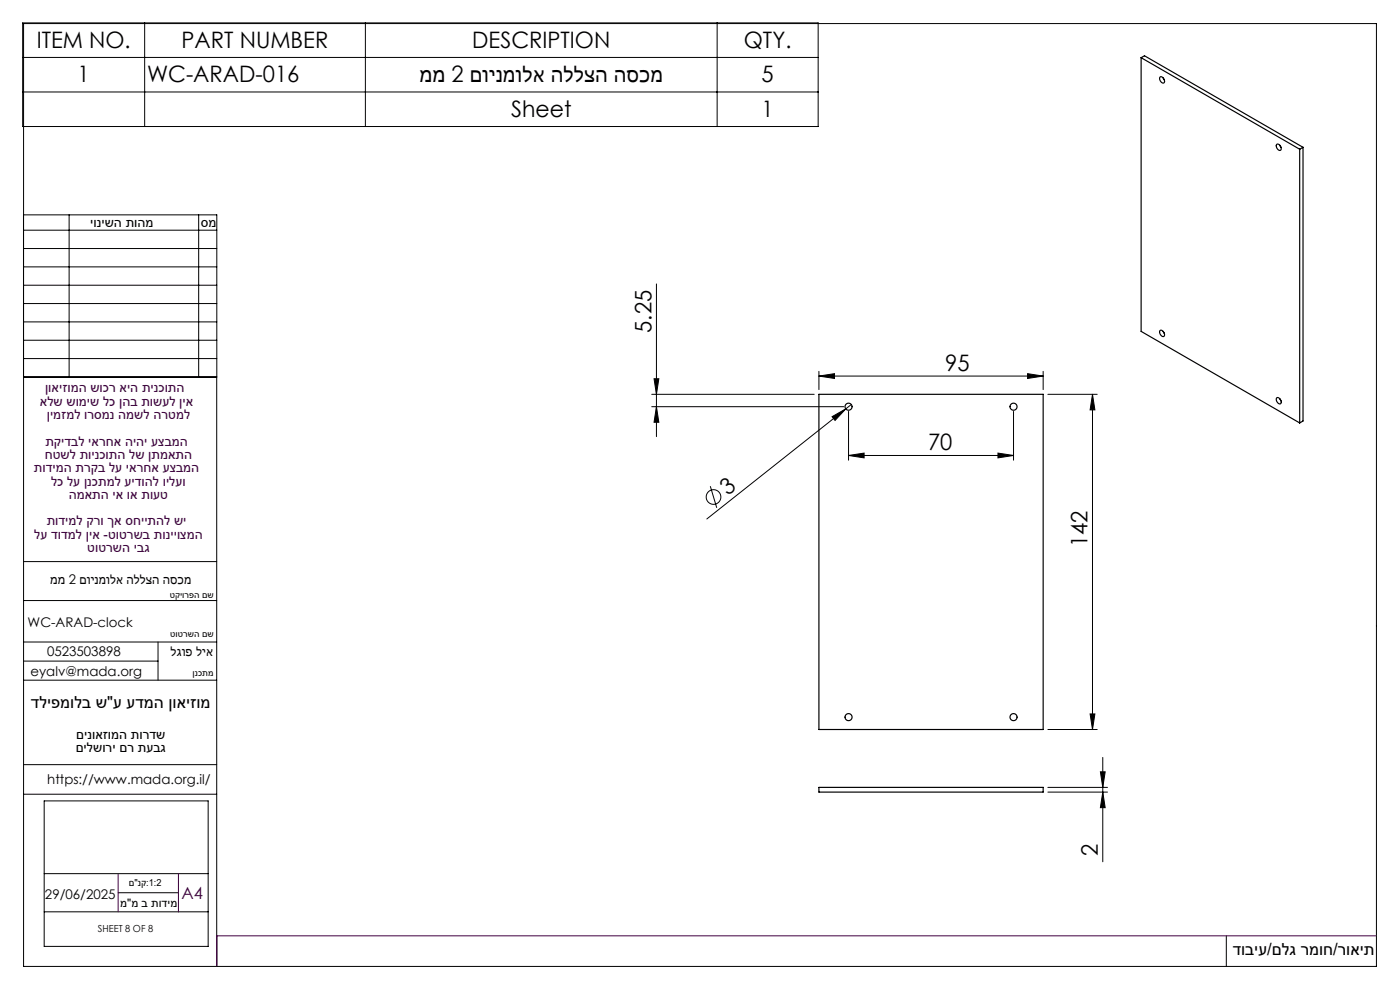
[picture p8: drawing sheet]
<svg xmlns="http://www.w3.org/2000/svg" width="297mm" height="210mm" viewBox="0 0 297 210" stroke-linecap="round" stroke-linejoin="round" font-family="sans-serif">
<defs><g id="words">
<g font-size="4.8">
<text x="7.8" y="10.1">ITEM NO.</text>
<text x="38.5" y="10.1">PART NUMBER</text>
<text x="100.2" y="10.1">DESCRIPTION</text>
<text x="157.8" y="10.1">QTY.</text>
<text x="16.5" y="17.5">1</text>
<text x="31.2" y="17.5">WC-ARAD-016</text>
<text x="89" y="17.5">ממ 2 םוינמולא הללצה הסכמ</text>
<text x="161.6" y="17.5">5</text>
<text x="108.4" y="24.8">Sheet</text>
<text x="161.6" y="24.8">1</text>
<text x="138.2" y="70.6" transform="rotate(-90 138.2 70.6)">5.25</text>
<text x="200.5" y="78.7">95</text>
<text x="196.9" y="95.5">70</text>
<text x="154.4" y="105.1" transform="rotate(-38 154.4 105.1)">3</text>
<text x="230.7" y="116" transform="rotate(-90 230.7 116)">142</text>
<text x="232.9" y="181.5" transform="rotate(-90 232.9 181.5)">2</text>
</g>
<g font-size="3.5">
<text x="6.6" y="150.3">דליפמולב ש&quot;ע עדמה ןואיזומ</text>
<text x="261.5" y="202.5">דוביע/םלג רמוח/רואית</text>
</g>
<text font-size="3.5" fill="#400040" x="38.5" y="190.6">A4</text>
<g font-size="2.8">
<text x="19.1" y="48.2">יונישה תוהמ</text>
<text x="42.6" y="48.2">סמ</text>
<text x="10.6" y="123.9">ממ 2 םוינמולא הללצה הסכמ</text>
<text x="5.8" y="133.1">WC-ARAD-clock</text>
<text x="6.5" y="143.5">eyalv@mada.org</text>
<text x="10" y="139.2">0523503898</text>
<text x="36.2" y="139.2">לגופ ליא</text>
<text x="16.1" y="159.6">םילשורי םר תעבג</text>
<text x="16.1" y="156.8">םינואזומה תורדש</text>
<text x="10" y="166.4">https://www.mada.org.il/</text>
<text x="9.5" y="190.6">29/06/2025</text>
</g>
<g font-size="2.8" fill="#400040">
<text x="9.5" y="83.2">ןואיזומה שוכר איה תינכותה</text>
<text x="8.5" y="86.1">אלש שומיש לכ ןהב תושעל ןיא</text>
<text x="9.9" y="88.9">ןימזמל ורסמנ המשל הרטמל</text>
<text x="9.6" y="94.5">תקידבל יארחא היהי עצבמה</text>
<text x="7.2" y="100.2">תודימה תרקב לע יארחא עצבמה</text>
<text x="9.5" y="97.4">חטשל תוינכותה לש ןתמאתה</text>
<text x="10.8" y="103">לכ לע ןנכתמל עידוהל וילעו</text>
<text x="14.6" y="105.8">המאתה יא וא תועט</text>
<text x="9.9" y="111.5">תודימל קרו ךא סחייתהל שי</text>
<text x="7.3" y="114.3">לע דודמל ןיא -טוטרשב תונייוצמה</text>
<text x="18.5" y="117.1">טוטרשה יבג</text>
</g>
<text font-size="2.5" x="25.5" y="192.5">מ&quot;מ ב תודימ</text>
<g font-size="2.1">
<text x="27.3" y="188">ם&quot;נק:1:2</text>
<text x="20.8" y="197.8">SHEET 8 OF 8</text>
</g>
<g font-size="1.9">
<text x="36" y="126.9">טקיורפה םש</text>
<text x="36.1" y="135.1">טוטרשה םש</text>
<text x="40.9" y="143.5">ןנכתמ</text>
</g>
</g></defs>
<g fill="none" stroke="#000" stroke-width=".21">
<path d="M4.8 4.9h168.8v21.9h-168.8zM4.8 12.2h168.8M4.8 19.5h168.8M5 5h287v200h-287zM30.7 4.9v21.9M77.5 4.9v21.9M152.1 4.9v21.9M5 45.6h41v34.3M5 48.8h41M5 52.7h41M5 56.6h41M14.7 45.6v34.3"/>
<path d="M42.1 45.6v34.3M5 80h41v125M5 60.5h41M5 64.4h41M5 68.3h41M5 72.2h41M5 76.1h41M139.3 60.2v32.4M173.7 79.8l3.3-.5v1zM173.7 78.8v3.8M173.7 79.8h47.6M218 79.3l3.3 .5-3.3 .5z"/>
<path d="M221.3 78.8v3.8M138.3 86.3h40.7M138.3 83.6h34.4M138.8 80.3h1l-.5 3.3zM139.3 86.3l.5 3.3h-1zM176.5 88.4l2.9-1.7-2.2 2.5zM180 96.6l3.3-.5v1zM180 87.3v10.3M180 96.6h35M180.6 85.8l-30.7 24.3M211.7 96.1l3.3 .5-3.3 .5zM215 87.3v10.3"/>
<path d="M222.3 83.6h10.5M231.8 83.6l.5 3.3h-1zM231.8 83.6v71.1M5 119.1h41M150.7 103.1l1.4 4.6M5 136.2h41M5 127.4h41M33.5 136.2v8.1M5 144.3h41M5 140.2h28.5M222.3 154.7h10.5M231.3 151.4h1l-.5 3.3z"/>
<path d="M5 168.5h41M5 162.2h41M9.4 169.9h34.8v30.9h-34.8zM222.3 167h12.6M222.3 168h12.6M233.4 163.7h1.1l-.6 3.3zM233.9 168l.6 3.3h-1.1zM233.9 160.7v22.1M9.4 185.3h34.8M9.4 193.4h34.8M25.1 189.4h12.8M260.2 198.5v6.5"/>
<circle cx="151.4" cy="105.4" r="1.56"/>
</g>
<path d="M25.1 185.3v8.1M37.9 185.3v8.1M292 198.5h-246v6.5" fill="none" stroke="#400040" stroke-width=".21"/>
<g fill="none" stroke="#000" stroke-width=".25">
<path d="M242.1 12.2l33.6 19.5M242.1 12.2l.7-.4 33.6 19.4M242.1 12.2v58.1l33.6 19.4M246.1 16.4a.8 .8 0 0 1 .8 .3 .8 .8 0 0 1 0 .9 .92 .92 0 0 1-.8-1.2zM246.8 16.5l.2 .5M270.8 30.6a.8 .8 0 0 1 .8 .4 .8 .8 0 0 1 0 .9 .92 .92 0 0 1-.8-1.3zM271.5 30.8l.3 .4M275.7 31.7v58M276.4 31.2v58.1l-.7 .4M276.4 31.2l-.7 .5M246.1 70.1a.8 .8 0 0 1 .8 .4 .8 .8 0 0 1 0 .9 .92 .92 0 0 1-.8-1.3zM246.8 70.3l.2 .4"/>
<path d="M173.7 83.6h47.6v71.1h-47.6zM270.8 84.4a.8 .8 0 0 1 .8 .4 .8 .8 0 0 1 0 .9 .92 .92 0 0 1-.8-1.3zM271.5 84.6l.3 .4M173.7 167h47.6v1h-47.6z"/>
<circle cx="180" cy="86.3" r=".75"/>
<circle cx="215" cy="86.3" r=".75"/>
<circle cx="180" cy="152.1" r=".75"/>
<circle cx="215" cy="152.1" r=".75"/>
</g>
<g fill="#000">
<path d="M176.5 88.4l2.9-1.7-2.2 2.5z"/>
<path d="M218 79.3l3.3 .5-3.3 .5zM173.7 79.8l3.3-.5v1z"/>
<path d="M139.3 86.3l.5 3.3h-1zM138.8 80.3h1l-.5 3.3z"/>
<path d="M180 96.6l3.3-.5v1zM211.7 96.1l3.3 .5-3.3 .5z"/>
<path d="M231.8 83.6l.5 3.3h-1zM231.3 151.4h1l-.5 3.3z"/>
<path d="M233.4 163.7h1.1l-.6 3.3zM233.9 168l.6 3.3h-1.1z"/>
</g>
<use href="#words"/>
</svg>
